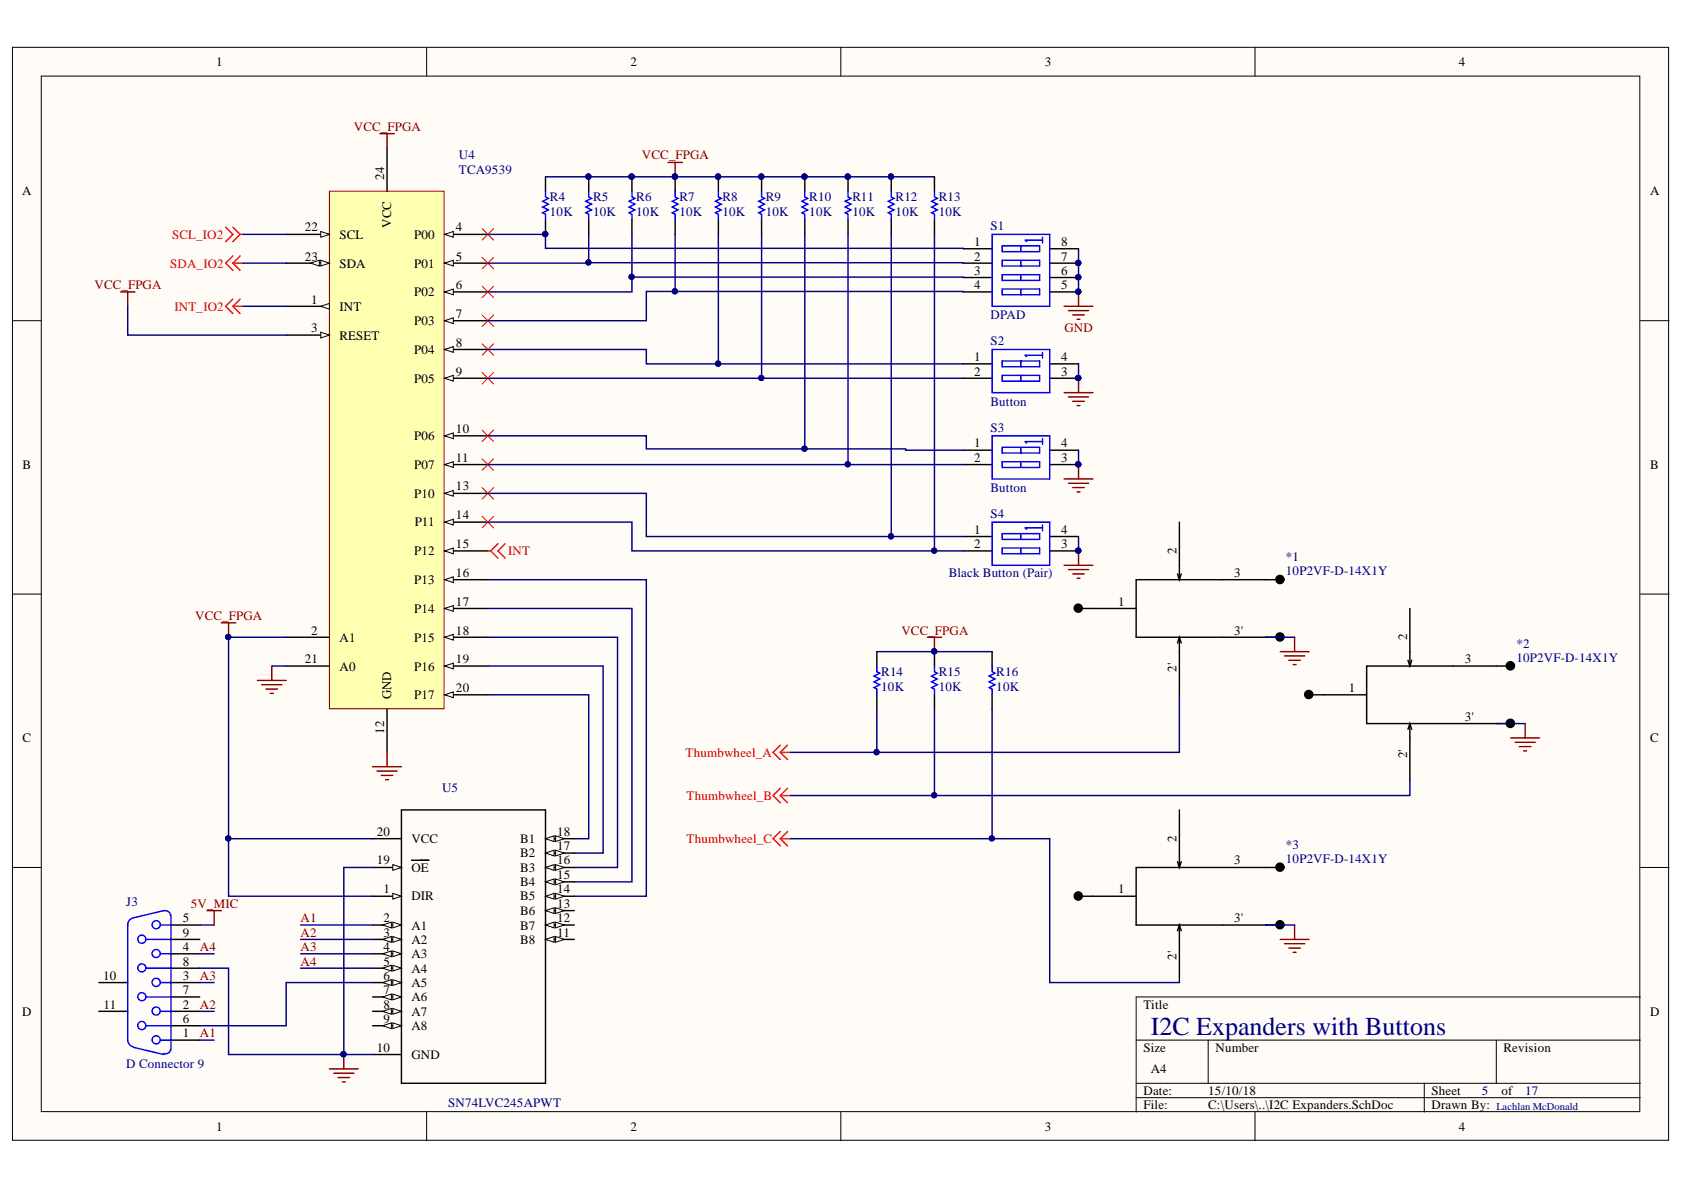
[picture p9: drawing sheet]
<svg xmlns="http://www.w3.org/2000/svg" width="297mm" height="210mm" viewBox="0 0 297 210" stroke-linecap="round" stroke-linejoin="round" font-family="sans-serif">
<defs><g id="words">
<text font-size="4.6" fill="#000080" x="203" y="182.5">I2C Expanders with Buttons</text>
<g font-size="2.3">
<text x="38.1" y="11.7">1</text>
<text x="111.2" y="11.7">2</text>
<text x="184.3" y="11.7">3</text>
<text x="257.3" y="11.7">4</text>
<text x="3.9" y="34.5">A</text>
<text x="67.7" y="31.7" transform="rotate(-90 67.7 31.7)">24</text>
<text x="291.1" y="34.5">A</text>
<text x="53.8" y="40.8">22</text>
<text x="69" y="40.2" transform="rotate(-90 69 40.2)">VCC</text>
<text x="80.4" y="40.8">4</text>
<text x="53.8" y="46">23</text>
<text x="59.9" y="47.2">SDA</text>
<text x="59.9" y="42.1">SCL</text>
<text x="73.1" y="47.2">P01</text>
<text x="73.1" y="42.1">P00</text>
<text x="80.4" y="46">5</text>
<text x="171.8" y="43.4">1</text>
<text x="171.8" y="46">2</text>
<text x="187.2" y="43.4">8</text>
<text x="187.2" y="46">7</text>
<text x="54.9" y="53.6">1</text>
<text x="73.1" y="52.3">P02</text>
<text x="80.4" y="51">6</text>
<text x="171.8" y="48.5">3</text>
<text x="171.8" y="51">4</text>
<text x="187.2" y="48.5">6</text>
<text x="187.2" y="51">5</text>
<text x="54.9" y="58.6">3</text>
<text x="59.9" y="59.9">RESET</text>
<text x="59.9" y="54.8">INT</text>
<text x="73.1" y="57.4">P03</text>
<text x="80.4" y="56.1">7</text>
<text x="73.1" y="62.4">P04</text>
<text x="80.4" y="61.2">8</text>
<text x="171.8" y="63.7">1</text>
<text x="187.2" y="63.7">4</text>
<text x="73.1" y="67.5">P05</text>
<text x="80.4" y="66.2">9</text>
<text x="171.8" y="66.2">2</text>
<text x="187.2" y="66.2">3</text>
<text x="73.1" y="77.6">P06</text>
<text x="80.4" y="76.4">10</text>
<text x="4" y="82.7">B</text>
<text x="73.1" y="82.7">P07</text>
<text x="80.4" y="81.4">11</text>
<text x="171.8" y="78.9">1</text>
<text x="171.8" y="81.4">2</text>
<text x="187.2" y="78.9">4</text>
<text x="187.2" y="81.4">3</text>
<text x="291.1" y="82.7">B</text>
<text x="73.1" y="87.8">P10</text>
<text x="80.4" y="86.5">13</text>
<text x="73.2" y="92.8">P11</text>
<text x="80.4" y="91.6">14</text>
<text x="171.8" y="94.1">1</text>
<text x="187.2" y="94.1">4</text>
<text x="73.1" y="97.9">P12</text>
<text x="80.4" y="101.7">16</text>
<text x="80.4" y="96.6">15</text>
<text x="171.8" y="96.6">2</text>
<text x="187.2" y="96.6">3</text>
<text x="207.5" y="97.7" transform="rotate(-90 207.5 97.7)">2</text>
<text x="217.7" y="101.7">3</text>
<text x="73.1" y="103">P13</text>
<text x="80.4" y="106.9">17</text>
<text x="197.2" y="106.9">1</text>
<text x="54.9" y="111.9">2</text>
<text x="59.9" y="113.2">A1</text>
<text x="73.1" y="113.2">P15</text>
<text x="73.1" y="108.1">P14</text>
<text x="80.4" y="111.9">18</text>
<text x="217.7" y="111.9">3'</text>
<text x="248.2" y="113" transform="rotate(-90 248.2 113)">2</text>
<text x="53.8" y="117">21</text>
<text x="59.9" y="118.3">A0</text>
<text x="73.1" y="118.3">P16</text>
<text x="80.4" y="117">19</text>
<text x="207.5" y="118.5" transform="rotate(-90 207.5 118.5)">2'</text>
<text x="258.4" y="117">3</text>
<text x="69" y="123.3" transform="rotate(-90 69 123.3)">GND</text>
<text x="73.1" y="123.3">P17</text>
<text x="80.4" y="122.1">20</text>
<text x="237.9" y="122.1">1</text>
<text x="4" y="130.9">C</text>
<text x="67.7" y="129.4" transform="rotate(-90 67.7 129.4)">12</text>
<text x="258.4" y="127.1">3'</text>
<text x="291.1" y="130.9">C</text>
<text x="248.2" y="133.7" transform="rotate(-90 248.2 133.7)">2'</text>
<text x="66.5" y="147.4">20</text>
<text x="72.6" y="148.7">VCC</text>
<text x="91.8" y="148.7">B1</text>
<text x="98.3" y="150">17</text>
<text x="98.3" y="147.4">18</text>
<text x="207.5" y="148.4" transform="rotate(-90 207.5 148.4)">2</text>
<text x="66.5" y="152.5">19</text>
<text x="72.6" y="153.8">OE</text>
<text x="91.8" y="153.8">B3</text>
<text x="91.8" y="151.2">B2</text>
<text x="98.3" y="155">15</text>
<text x="98.3" y="152.5">16</text>
<text x="217.7" y="152.5">3</text>
<text x="67.7" y="157.6">1</text>
<text x="72.6" y="158.8">DIR</text>
<text x="91.8" y="161.4">B6</text>
<text x="91.8" y="158.8">B5</text>
<text x="91.8" y="156.3">B4</text>
<text x="98.3" y="160.1">13</text>
<text x="98.3" y="157.6">14</text>
<text x="197.2" y="157.6">1</text>
<text x="32.2" y="167.8">4</text>
<text x="32.2" y="162.6">5</text>
<text x="32.2" y="165.2">9</text>
<text x="67.7" y="167.8">4</text>
<text x="67.7" y="165.2">3</text>
<text x="67.7" y="162.6">2</text>
<text x="72.6" y="166.5">A2</text>
<text x="72.6" y="164">A1</text>
<text x="91.8" y="166.5">B8</text>
<text x="91.8" y="164">B7</text>
<text x="98.3" y="165.2">11</text>
<text x="98.3" y="162.6">12</text>
<text x="217.7" y="162.6">3'</text>
<text x="18.2" y="172.8">10</text>
<text x="32.2" y="172.8">3</text>
<text x="32.2" y="170.3">8</text>
<text x="67.7" y="172.8">6</text>
<text x="67.7" y="170.3">5</text>
<text x="72.6" y="171.6">A4</text>
<text x="72.6" y="169">A3</text>
<text x="207.5" y="169.3" transform="rotate(-90 207.5 169.3)">2'</text>
<text x="3.9" y="179.2">D</text>
<text x="18.3" y="177.9">11</text>
<text x="32.2" y="177.9">2</text>
<text x="32.2" y="175.4">7</text>
<text x="67.7" y="177.9">8</text>
<text x="67.7" y="175.4">7</text>
<text x="72.6" y="179.2">A7</text>
<text x="72.6" y="176.6">A6</text>
<text x="72.6" y="174.1">A5</text>
<text x="201.7" y="177.9">Title</text>
<text x="291.1" y="179.2">D</text>
<text x="32.2" y="183">1</text>
<text x="32.2" y="180.5">6</text>
<text x="66.5" y="185.5">10</text>
<text x="67.7" y="180.5">9</text>
<text x="72.6" y="181.7">A8</text>
<text x="201.7" y="185.5">Size</text>
<text x="214.4" y="185.5">Number</text>
<text x="265.2" y="185.5">Revision</text>
<text x="72.6" y="186.8">GND</text>
<text x="203" y="189.3">A4</text>
<text x="201.7" y="193.1">Date:</text>
<text x="201.7" y="195.7">File:</text>
<text x="213.1" y="193.1">15/10/18</text>
<text x="213.1" y="195.7">C:\Users\..\I2C Expanders.SchDoc</text>
<text x="252.5" y="193.1">Sheet</text>
<text x="252.5" y="195.7">Drawn By:</text>
<text x="264.8" y="193.1">of</text>
<text x="38.1" y="199.5">1</text>
<text x="111.2" y="199.5">2</text>
<text x="184.3" y="199.5">3</text>
<text x="257.3" y="199.5">4</text>
</g>
<g font-size="2.3" fill="#800000">
<text x="62.4" y="23.1">VCC_FPGA</text>
<text x="113.2" y="28.1">VCC_FPGA</text>
<text x="16.7" y="51">VCC_FPGA</text>
<text x="187.7" y="58.6">GND</text>
<text x="34.4" y="109.4">VCC_FPGA</text>
<text x="159" y="111.9">VCC_FPGA</text>
<text x="33.7" y="160.1">5V_MIC</text>
<text x="35.3" y="167.8">A4</text>
<text x="53" y="162.6">A1</text>
<text x="53" y="165.2">A2</text>
<text x="53" y="167.8">A3</text>
<text x="35.3" y="172.8">A3</text>
<text x="53" y="170.3">A4</text>
<text x="35.3" y="177.9">A2</text>
<text x="35.3" y="183">A1</text>
</g>
<g font-size="2.3" fill="#000080">
<text x="80.9" y="28.1">U4</text>
<text x="80.9" y="30.7">TCA9539</text>
<text x="97" y="35.5">R4</text>
<text x="104.6" y="35.5">R5</text>
<text x="112.2" y="35.5">R6</text>
<text x="119.8" y="35.5">R7</text>
<text x="127.4" y="35.5">R8</text>
<text x="135.1" y="35.5">R9</text>
<text x="142.8" y="35.5">R10</text>
<text x="150.4" y="35.5">R11</text>
<text x="158" y="35.5">R12</text>
<text x="165.6" y="35.5">R13</text>
<text x="97" y="38">10K</text>
<text x="104.6" y="38">10K</text>
<text x="112.2" y="38">10K</text>
<text x="119.8" y="38">10K</text>
<text x="127.4" y="38">10K</text>
<text x="135.1" y="38">10K</text>
<text x="142.8" y="38">10K</text>
<text x="150.4" y="38">10K</text>
<text x="158" y="38">10K</text>
<text x="165.6" y="38">10K</text>
<text x="174.7" y="40.6">S1</text>
<text x="174.7" y="56.4">DPAD</text>
<text x="174.7" y="60.9">S2</text>
<text x="174.7" y="71.6">Button</text>
<text x="174.7" y="76.1">S3</text>
<text x="174.7" y="86.8">Button</text>
<text x="174.7" y="91.3">S4</text>
<text x="167.4" y="101.7">Black Button (Pair)</text>
<text x="226.8" y="98.9">*1</text>
<text x="226.8" y="101.5">10P2VF-D-14X1Y</text>
<text x="155.4" y="119.3">R14</text>
<text x="165.6" y="119.3">R15</text>
<text x="175.7" y="119.3">R16</text>
<text x="267.5" y="114.2">*2</text>
<text x="267.5" y="116.8">10P2VF-D-14X1Y</text>
<text x="155.4" y="121.8">10K</text>
<text x="165.6" y="121.8">10K</text>
<text x="175.7" y="121.8">10K</text>
<text x="78" y="139.6">U5</text>
<text x="226.8" y="149.7">*3</text>
<text x="226.8" y="152.2">10P2VF-D-14X1Y</text>
<text x="22.2" y="159.8">J3</text>
<text x="22.2" y="188.3">D Connector 9</text>
<text x="79.1" y="195.2">SN74LVC245APWT</text>
<text x="261.4" y="193.1">5</text>
<text x="269" y="193.1">17</text>
</g>
<g font-size="2.3" fill="#f00">
<text x="30" y="47.2">SDA_IO2</text>
<text x="30.4" y="42.1">SCL_IO2</text>
<text x="30.8" y="54.8">INT_IO2</text>
<text x="89.6" y="97.9">INT</text>
<text x="120.9" y="133.5">Thumbwheel_A</text>
<text x="121.1" y="141.1">Thumbwheel_B</text>
<text x="121.1" y="148.7">Thumbwheel_C</text>
</g>
<text font-size="1.9" fill="#000080" x="263.9" y="195.7">Lachlan McDonald</text>
</g></defs>
<g fill="#fffcf8" stroke="#000" stroke-width=".18">
<path d="M2.2 8.3h292.1v192.8h-292.1z"/>
<path d="M7.3 13.4h281.9v182.7h-281.9z"/>
</g>
<g fill="none" stroke="#000" stroke-width=".18">
<path d="M75.3 8.3v5.1M148.3 8.3v5.1M221.4 8.3v5.1M2.2 56.6h5.1M289.3 56.6h5.1M2.2 104.8h5.1M289.3 104.8h5.1M2.2 153h5.1M289.3 153h5.1M289.3 175.9h-88.9v20.3M75.3 196.2v5M148.3 196.2v5"/>
<path d="M200.4 183.5h88.9M200.4 191.1h88.9M200.4 193.6h88.9M213.1 183.5v7.6M221.4 196.2v5M251.2 191.1v5.1M263.9 183.5v7.6"/>
</g>
<path d="M58.1 33.7h20.2v91.3h-20.2z" fill="#ffffb0" stroke="#800000" stroke-width=".18"/>
<path d="M50.5 117.5h7.6M68.3 125.1v7.6M78.4 122.6h7.7" fill="none" stroke="#000" stroke-width=".25"/>
<path d="M78.4 122.6l1.6-.6v1.1z" fill="#fffcf8"/>
<path d="M78.4 122.6l1.6-.6v1.1z" fill="none" stroke="#000" stroke-width=".18"/>
<path d="M78.4 117.5h7.7" fill="none" stroke="#000" stroke-width=".25"/>
<path d="M78.4 117.5l1.6-.5v1z" fill="#fffcf8"/>
<path d="M78.4 117.5l1.6-.5v1z" fill="none" stroke="#000" stroke-width=".18"/>
<path d="M50.5 112.4h7.6M78.4 112.4h7.7" fill="none" stroke="#000" stroke-width=".25"/>
<path d="M78.4 112.4l1.6-.5v1z" fill="#fffcf8"/>
<path d="M78.4 112.4l1.6-.5v1z" fill="none" stroke="#000" stroke-width=".18"/>
<path d="M78.4 107.3h7.7" fill="none" stroke="#000" stroke-width=".25"/>
<path d="M78.4 107.3l1.6-.5v1z" fill="#fffcf8"/>
<path d="M78.4 107.3l1.6-.5v1z" fill="none" stroke="#000" stroke-width=".18"/>
<path d="M78.4 102.3h7.7" fill="none" stroke="#000" stroke-width=".25"/>
<path d="M78.4 102.3l1.6-.6v1.1z" fill="#fffcf8"/>
<path d="M78.4 102.3l1.6-.6v1.1z" fill="none" stroke="#000" stroke-width=".18"/>
<path d="M78.4 97.2h7.7" fill="none" stroke="#000" stroke-width=".25"/>
<path d="M78.4 97.2l1.6-.5v1z" fill="#fffcf8"/>
<path d="M78.4 97.2l1.6-.5v1z" fill="none" stroke="#000" stroke-width=".18"/>
<path d="M78.4 92.1h7.7" fill="none" stroke="#000" stroke-width=".25"/>
<path d="M78.4 92.1l1.6-.5v1z" fill="#fffcf8"/>
<path d="M78.4 92.1l1.6-.5v1z" fill="none" stroke="#000" stroke-width=".18"/>
<path d="M78.4 87h7.7" fill="none" stroke="#000" stroke-width=".25"/>
<path d="M78.4 87l1.6-.5v1z" fill="#fffcf8"/>
<path d="M78.4 87l1.6-.5v1z" fill="none" stroke="#000" stroke-width=".18"/>
<path d="M78.4 81.9h7.7" fill="none" stroke="#000" stroke-width=".25"/>
<path d="M78.4 81.9l1.6-.5v1.1z" fill="#fffcf8"/>
<path d="M78.4 81.9l1.6-.5v1.1z" fill="none" stroke="#000" stroke-width=".18"/>
<path d="M78.4 76.9h7.7" fill="none" stroke="#000" stroke-width=".25"/>
<path d="M78.4 76.9l1.6-.5v1z" fill="#fffcf8"/>
<path d="M78.4 76.9l1.6-.5v1z" fill="none" stroke="#000" stroke-width=".18"/>
<path d="M78.4 66.7h7.7" fill="none" stroke="#000" stroke-width=".25"/>
<path d="M78.4 66.7l1.6-.5v1z" fill="#fffcf8"/>
<path d="M78.4 66.7l1.6-.5v1z" fill="none" stroke="#000" stroke-width=".18"/>
<path d="M78.4 61.6h7.7" fill="none" stroke="#000" stroke-width=".25"/>
<path d="M78.4 61.6l1.6-.5v1.1z" fill="#fffcf8"/>
<path d="M78.4 61.6l1.6-.5v1.1z" fill="none" stroke="#000" stroke-width=".18"/>
<path d="M78.4 56.6h7.7" fill="none" stroke="#000" stroke-width=".25"/>
<path d="M78.4 56.6l1.6-.5v1z" fill="#fffcf8"/>
<path d="M78.4 56.6l1.6-.5v1z" fill="none" stroke="#000" stroke-width=".18"/>
<path d="M78.4 51.5h7.7" fill="none" stroke="#000" stroke-width=".25"/>
<path d="M78.4 51.5l1.6-.5v1z" fill="#fffcf8"/>
<path d="M78.4 51.5l1.6-.5v1z" fill="none" stroke="#000" stroke-width=".18"/>
<path d="M78.4 46.4h7.7" fill="none" stroke="#000" stroke-width=".25"/>
<path d="M78.4 46.4l1.6-.5v1z" fill="#fffcf8"/>
<path d="M78.4 46.4l1.6-.5v1z" fill="none" stroke="#000" stroke-width=".18"/>
<path d="M50.5 59.1h7.6" fill="none" stroke="#000" stroke-width=".25"/>
<path d="M56.6 58.6l1.5 .5-1.5 .5z" fill="#fffcf8"/>
<path d="M56.6 58.6l1.5 .5-1.5 .5z" fill="none" stroke="#000" stroke-width=".18"/>
<path d="M50.5 54h7.6" fill="none" stroke="#000" stroke-width=".25"/>
<path d="M56.6 54l1.5-.5v1z" fill="#fffcf8"/>
<path d="M56.6 54l1.5-.5v1z" fill="none" stroke="#000" stroke-width=".18"/>
<path d="M50.5 46.4h7.6" fill="none" stroke="#000" stroke-width=".25"/>
<path d="M56.6 45.9l1.5 .5-1.5 .5z" fill="#fffcf8"/>
<path d="M56.6 45.9l1.5 .5-1.5 .5z" fill="none" stroke="#000" stroke-width=".18"/>
<path d="M54.8 46.4l1.5-.5v1z" fill="#fffcf8"/>
<path d="M54.8 46.4l1.5-.5v1z" fill="none" stroke="#000" stroke-width=".18"/>
<path d="M50.5 41.3h7.6" fill="none" stroke="#000" stroke-width=".25"/>
<path d="M56.6 40.8l1.5 .5-1.5 .5z" fill="#fffcf8"/>
<path d="M56.6 40.8l1.5 .5-1.5 .5z" fill="none" stroke="#000" stroke-width=".18"/>
<path d="M78.4 41.3h7.7" fill="none" stroke="#000" stroke-width=".25"/>
<path d="M78.4 41.3l1.6-.5v1z" fill="#fffcf8"/>
<path d="M78.4 41.3l1.6-.5v1z" fill="none" stroke="#000" stroke-width=".18"/>
<g fill="none" stroke="#000" stroke-width=".25">
<path d="M68.3 26.1v7.6M96.2 31.2v2.5M96.2 38.8v2.5M103.8 31.2v2.5M103.8 38.8v2.5M111.5 31.2v2.5M111.5 38.8v2.5M119.1 31.2v2.5M119.1 38.8v2.5M126.7 31.2v2.5M126.7 38.8v2.5M134.3 31.2v2.5"/>
<path d="M134.3 38.8v2.5M142 31.2v2.5M142 38.8v2.5M149.6 31.2v2.5M149.6 38.8v2.5M157.2 31.2v2.5M157.2 38.8v2.5M164.8 31.2v2.5M164.8 38.8v2.5M169.9 43.9h5.1M169.9 46.4h5.1M169.9 49h5.1"/>
<path d="M169.9 51.5h5.1M185.2 43.9h5M185.2 46.4h5M185.2 49h5M185.2 51.5h5M169.9 64.2h5.1M169.9 66.7h5.1M169.9 79.4h5.1M185.2 64.2h5M185.2 66.7h5M185.2 79.4h5M169.9 81.9h5.1"/>
<path d="M169.9 94.6h5.1M169.9 97.2h5.1M185.2 81.9h5M185.2 94.6h5M185.2 97.2h5M208 92.1v10.2M154.7 114.9v2.6M164.8 114.9v2.6M175 114.9v2.6M190.2 107.3h10.2M207.7 101.2l.3 1.1 .4-1.1M207.7 113.4l.3-1 .4 1"/>
<path d="M208 112.4v10.2M225.8 102.3h-25.4v10.1h25.4M248.4 116.5l.3 1 .3-1M248.7 107.3v10.2M266.5 117.5h-25.4v10.1h25.4M154.7 122.6v2.5M164.8 122.6v2.5M175 122.6v2.5M230.9 122.6h10.2M248.4 128.6l.3-1 .3 1M248.7 127.6v10.2M70.8 142.9h25.4v48.2h-25.4z"/>
<path d="M190.2 158.1h10.2M207.7 152l.3 1 .4-1M208 142.9v10.1M225.8 153h-25.4v10.2h25.4M96.2 165.7h5.1M207.7 164.2l.3-1 .4 1M208 163.2v10.1"/>
</g>
<g fill="none" stroke="#800000" stroke-width=".25">
<path d="M67 23.6h2.5M68.3 23.6v2.5M117.8 28.7h2.6M119.1 28.7v2.5M21.3 51.5h2.5M22.5 51.5v2.5M187.7 54h5.1M188.5 54.8h3.5M189.2 55.6h2.1M190 56.3h.5M190.2 51.5v2.5M187.7 69.3h5.1"/>
<path d="M188.5 70h3.5M189.2 70.8h2.1M190 71.5h.5M190.2 66.7v2.6M187.7 84.5h5.1M187.7 99.7h5.1M188.5 85.2h3.5M189.2 86h2.1M190 86.8h.5M190.2 81.9v2.6M190.2 97.2v2.5M39 109.9h2.6"/>
<path d="M40.3 109.9v2.5M47.9 117.5v2.5M163.6 112.4h2.5M164.8 112.4v2.5M188.5 100.5h3.5M189.2 101.2h2.1M190 102h.5M225.8 114.9h5.1M226.6 115.7h3.5M227.3 116.5h2.1M228.1 117.2h.5M228.4 112.4v2.5"/>
<path d="M45.4 120h5.1M46.2 120.8h3.5M46.9 121.5h2.1M47.7 122.3h.5M65.7 135.2h5.1M66.5 136h3.5M67.3 136.8h2M68 137.5h.5M68.3 132.7v2.5M266.5 130.2h5.1M267.2 130.9h3.6M268 131.7h2"/>
<path d="M268.8 132.5h.5M269 127.6v2.6M225.8 165.7h5.1M226.6 166.5h3.5M227.3 167.2h2.1M228.1 168h.5M228.4 163.2v2.5"/>
</g>
<g fill="none" stroke="#f00" stroke-width=".25">
<path d="M39.8 40.1l1.3 1.2-1.3 1.3M41.1 40.1l1.2 1.2M41.1 46.4l1.2 1.3M41.1 45.1l-1.3 1.3 1.3 1.3M41.1 46.4h1.8M41.1 54l1.2 1.3M41.1 52.8l-1.3 1.2 1.3 1.3M41.1 54h1.8M42.3 41.3l-1.2 1.3M42.3 41.3h.6M42.3 45.1l-1.2 1.3M42.3 52.8l-1.2 1.2"/>
<path d="M86.1 97.2h.5M86.6 97.2l1.2 1.2M87.8 95.9l-1.2 1.3M89.1 95.9l-1.3 1.3 1.3 1.2M137.6 132.7l1.3 1.3M137.6 131.4l-1.2 1.3 1.2 1.3M137.6 132.7h1.8M137.6 139.1l-1.2 1.2 1.2 1.3M138.9 131.4l-1.3 1.3M138.9 139.1l-1.3 1.2M137.6 140.3l1.3 1.3M137.6 140.3h1.8"/>
<path d="M137.6 147.9l1.3 1.3M137.6 146.7l-1.2 1.2 1.2 1.3M137.6 147.9h1.8M138.9 146.7l-1.3 1.2"/>
</g>
<g fill="#000080" stroke="#000080" stroke-width=".18">
<circle cx="96.2" cy="41.3" r=".46"/>
<circle cx="111.4" cy="31.2" r=".47"/>
<circle cx="126.7" cy="31.2" r=".46"/>
<circle cx="103.8" cy="31.2" r=".46"/>
<circle cx="190.2" cy="46.4" r=".46"/>
<circle cx="190.2" cy="48.9" r=".46"/>
<circle cx="190.2" cy="51.4" r=".46"/>
<circle cx="190.2" cy="66.7" r=".46"/>
<circle cx="190.2" cy="81.9" r=".46"/>
<circle cx="134.3" cy="31.2" r=".46"/>
<circle cx="141.9" cy="31.2" r=".47"/>
<circle cx="149.5" cy="31.2" r=".46"/>
<circle cx="119" cy="31.2" r=".46"/>
<circle cx="190.2" cy="97.1" r=".46"/>
<circle cx="157.1" cy="31.2" r=".46"/>
</g>
<g fill="none" stroke="#00f" stroke-width=".25">
<path d="M96.2 33.7v1l.5 .3-1 .5 1 .5-1 .5 1 .5-1 .5 .5 .3v1M103.8 33.7v1l.6 .3-1.1 .5 1.1 .5-1.1 .5 1.1 .5-1.1 .5 .5 .3v1M111.5 33.7v1l.5 .3-1 .5 1 .5-1 .5 1 .5-1 .5 .5 .3v1M119.1 33.7v1l.5 .3-1 .5 1 .5-1 .5 1 .5-1 .5 .5 .3v1M126.7 33.7v1l.5 .3-1 .5 1 .5-1 .5 1 .5-1 .5 .5 .3v1M134.3 33.7v1l.5 .3-1 .5 1 .5-1 .5 1 .5-1 .5 .5 .3v1M142 33.7v1l.5 .3-1 .5 1 .5-1 .5 1 .5-1 .5 .5 .3v1M149.6 33.7v1l.5 .3-1 .5 1 .5-1 .5 1 .5-1 .5 .5 .3v1M157.2 33.7v1l.5 .3-1 .5 1 .5-1 .5 1 .5-1 .5 .5 .3v1M164.8 33.7v1l.5 .3-1 .5 1 .5-1 .5 1 .5-1 .5 .5 .3v1M175 41.3h10.2v12.7h-10.2zM176.8 43.4h6.6v1h-6.6z"/>
<path d="M176.8 45.9h6.6v1h-6.6zM176.8 48.4h6.6v1.1h-6.6zM176.8 51h6.6v1h-6.6zM180.1 43.4v1M180.1 45.9v1M180.1 48.4v1.1M180.1 51v1M183.9 42.4h-3.1l.3 .2M183.9 41.8v1.1M175 61.6h10.2v7.7h-10.2zM175 76.9h10.2v7.6h-10.2zM176.8 63.7h6.6v1h-6.6z"/>
<path d="M176.8 66.2h6.6v1h-6.6zM176.8 78.9h6.6v1h-6.6zM180.1 63.7v1M180.1 66.2v1M180.1 78.9v1M183.9 62.2v1M183.9 77.4v1M183.9 62.7h-3.1l.3 .2M183.9 77.9h-3.1l.3 .2M175 92.1h10.2v7.6h-10.2zM176.8 81.4h6.6v1.1h-6.6zM176.8 94.1h6.6v1h-6.6z"/>
<path d="M176.8 96.7h6.6v1h-6.6zM180.1 81.4v1.1M180.1 94.1v1M180.1 96.7v1M183.9 92.6v1M183.9 93.1h-3.1l.3 .3M154.7 117.5v1l.5 .2-1 .6 1 .5-1 .5 1 .5-1 .5 .5 .2v1.1M164.8 117.5v1l.5 .2-1 .6 1 .5-1 .5 1 .5-1 .5 .5 .2v1.1M175 117.5v1l.5 .2-1 .6 1 .5-1 .5 1 .5-1 .5 .5 .2v1.1"/>
</g>
<g fill="none" stroke="#f00" stroke-width=".18">
<path d="M85 40.3l2.1 2.1M85 45.4l2.1 2M85 50.5l2.1 2M85 55.6l2.1 2M87.1 40.3l-2.1 2.1M87.1 45.4l-2.1 2M87.1 50.5l-2.1 2M87.1 55.6l-2.1 2M85 60.6l2.1 2.1M85 65.7l2.1 2M85 75.9l2.1 2M87.1 60.6l-2.1 2.1"/>
<path d="M87.1 65.7l-2.1 2M87.1 75.9l-2.1 2M85 80.9l2.1 2.1M85 86l2.1 2M85 91.1l2.1 2M87.1 80.9l-2.1 2.1M87.1 86l-2.1 2M87.1 91.1l-2.1 2"/>
</g>
<g fill="none" stroke="#000080" stroke-width=".18">
<circle cx="40.3" cy="112.4" r=".46"/>
<circle cx="164.8" cy="114.9" r=".46"/>
</g>
<g fill="#000" stroke="#000" stroke-width=".25">
<circle cx="190.2" cy="107.3" r=".71"/>
<circle cx="225.8" cy="102.2" r=".72"/>
<circle cx="225.8" cy="112.4" r=".71"/>
<circle cx="266.4" cy="117.4" r=".72"/>
<circle cx="230.8" cy="122.5" r=".71"/>
<circle cx="266.4" cy="127.6" r=".72"/>
<circle cx="190.2" cy="158.1" r=".72"/>
<circle cx="225.8" cy="153" r=".71"/>
<circle cx="225.8" cy="163.1" r=".71"/>
</g>
<path d="M96.2 165.7l1.5-.5v1z" fill="#fffcf8"/>
<path d="M96.2 165.7l1.5-.5v1z" fill="none" stroke="#000" stroke-width=".18"/>
<path d="M98 165.2l1.5 .5-1.5 .5z" fill="#fffcf8"/>
<path d="M98 165.2l1.5 .5-1.5 .5z" fill="none" stroke="#000" stroke-width=".18"/>
<path d="M96.2 163.2h5.1" fill="none" stroke="#000" stroke-width=".25"/>
<path d="M96.2 163.2l1.5-.5v1z" fill="#fffcf8"/>
<path d="M96.2 163.2l1.5-.5v1z" fill="none" stroke="#000" stroke-width=".18"/>
<path d="M98 162.7l1.5 .5-1.5 .5z" fill="#fffcf8"/>
<path d="M98 162.7l1.5 .5-1.5 .5z" fill="none" stroke="#000" stroke-width=".18"/>
<path d="M96.2 160.6h5.1" fill="none" stroke="#000" stroke-width=".25"/>
<path d="M96.2 160.6l1.5-.5v1z" fill="#fffcf8"/>
<path d="M96.2 160.6l1.5-.5v1z" fill="none" stroke="#000" stroke-width=".18"/>
<path d="M98 160.1l1.5 .5-1.5 .5z" fill="#fffcf8"/>
<path d="M98 160.1l1.5 .5-1.5 .5z" fill="none" stroke="#000" stroke-width=".18"/>
<path d="M96.2 158.1h5.1" fill="none" stroke="#000" stroke-width=".25"/>
<path d="M96.2 158.1l1.5-.5v1z" fill="#fffcf8"/>
<path d="M96.2 158.1l1.5-.5v1z" fill="none" stroke="#000" stroke-width=".18"/>
<path d="M98 157.6l1.5 .5-1.5 .5z" fill="#fffcf8"/>
<path d="M98 157.6l1.5 .5-1.5 .5z" fill="none" stroke="#000" stroke-width=".18"/>
<path d="M96.2 155.5h5.1" fill="none" stroke="#000" stroke-width=".25"/>
<path d="M96.2 155.5l1.5-.5v1.1z" fill="#fffcf8"/>
<path d="M96.2 155.5l1.5-.5v1.1z" fill="none" stroke="#000" stroke-width=".18"/>
<path d="M98 155l1.5 .5-1.5 .6z" fill="#fffcf8"/>
<path d="M98 155l1.5 .5-1.5 .6z" fill="none" stroke="#000" stroke-width=".18"/>
<path d="M96.2 153h5.1" fill="none" stroke="#000" stroke-width=".25"/>
<path d="M96.2 153l1.5-.5v1z" fill="#fffcf8"/>
<path d="M96.2 153l1.5-.5v1z" fill="none" stroke="#000" stroke-width=".18"/>
<path d="M98 152.5l1.5 .5-1.5 .5z" fill="#fffcf8"/>
<path d="M98 152.5l1.5 .5-1.5 .5z" fill="none" stroke="#000" stroke-width=".18"/>
<path d="M96.2 150.5h5.1" fill="none" stroke="#000" stroke-width=".25"/>
<path d="M96.2 150.5l1.5-.5v1z" fill="#fffcf8"/>
<path d="M96.2 150.5l1.5-.5v1z" fill="none" stroke="#000" stroke-width=".18"/>
<path d="M98 150l1.5 .5-1.5 .5z" fill="#fffcf8"/>
<path d="M98 150l1.5 .5-1.5 .5z" fill="none" stroke="#000" stroke-width=".18"/>
<path d="M96.2 147.9h5.1" fill="none" stroke="#000" stroke-width=".25"/>
<path d="M96.2 147.9l1.5-.5v1z" fill="#fffcf8"/>
<path d="M96.2 147.9l1.5-.5v1z" fill="none" stroke="#000" stroke-width=".18"/>
<path d="M98 147.4l1.5 .5-1.5 .5z" fill="#fffcf8"/>
<path d="M98 147.4l1.5 .5-1.5 .5z" fill="none" stroke="#000" stroke-width=".18"/>
<path d="M65.7 186h5.1M65.7 180.9h5.1" fill="none" stroke="#000" stroke-width=".25"/>
<path d="M69.3 180.4l1.5 .5-1.5 .5z" fill="#fffcf8"/>
<path d="M69.3 180.4l1.5 .5-1.5 .5z" fill="none" stroke="#000" stroke-width=".18"/>
<path d="M67.5 180.9l1.5-.5v1z" fill="#fffcf8"/>
<path d="M67.5 180.9l1.5-.5v1z" fill="none" stroke="#000" stroke-width=".18"/>
<path d="M65.7 178.4h5.1" fill="none" stroke="#000" stroke-width=".25"/>
<path d="M69.3 177.9l1.5 .5-1.5 .5z" fill="#fffcf8"/>
<path d="M69.3 177.9l1.5 .5-1.5 .5z" fill="none" stroke="#000" stroke-width=".18"/>
<path d="M67.5 178.4l1.5-.5v1z" fill="#fffcf8"/>
<path d="M67.5 178.4l1.5-.5v1z" fill="none" stroke="#000" stroke-width=".18"/>
<path d="M65.7 175.9h5.1" fill="none" stroke="#000" stroke-width=".25"/>
<path d="M69.3 175.3l1.5 .6-1.5 .5z" fill="#fffcf8"/>
<path d="M69.3 175.3l1.5 .6-1.5 .5z" fill="none" stroke="#000" stroke-width=".18"/>
<path d="M67.5 175.9l1.5-.6v1.1z" fill="#fffcf8"/>
<path d="M67.5 175.9l1.5-.6v1.1z" fill="none" stroke="#000" stroke-width=".18"/>
<path d="M65.7 173.3h5.1" fill="none" stroke="#000" stroke-width=".25"/>
<path d="M69.3 172.8l1.5 .5-1.5 .5z" fill="#fffcf8"/>
<path d="M69.3 172.8l1.5 .5-1.5 .5z" fill="none" stroke="#000" stroke-width=".18"/>
<path d="M67.5 173.3l1.5-.5v1z" fill="#fffcf8"/>
<path d="M67.5 173.3l1.5-.5v1z" fill="none" stroke="#000" stroke-width=".18"/>
<path d="M65.7 170.8h5.1" fill="none" stroke="#000" stroke-width=".25"/>
<path d="M69.3 170.3l1.5 .5-1.5 .5z" fill="#fffcf8"/>
<path d="M69.3 170.3l1.5 .5-1.5 .5z" fill="none" stroke="#000" stroke-width=".18"/>
<path d="M67.5 170.8l1.5-.5v1z" fill="#fffcf8"/>
<path d="M67.5 170.8l1.5-.5v1z" fill="none" stroke="#000" stroke-width=".18"/>
<path d="M65.7 168.2h5.1" fill="none" stroke="#000" stroke-width=".25"/>
<path d="M69.3 167.7l1.5 .5-1.5 .5z" fill="#fffcf8"/>
<path d="M69.3 167.7l1.5 .5-1.5 .5z" fill="none" stroke="#000" stroke-width=".18"/>
<path d="M67.5 168.2l1.5-.5v1z" fill="#fffcf8"/>
<path d="M67.5 168.2l1.5-.5v1z" fill="none" stroke="#000" stroke-width=".18"/>
<path d="M65.7 165.7h5.1" fill="none" stroke="#000" stroke-width=".25"/>
<path d="M69.3 165.2l1.5 .5-1.5 .5z" fill="#fffcf8"/>
<path d="M69.3 165.2l1.5 .5-1.5 .5z" fill="none" stroke="#000" stroke-width=".18"/>
<path d="M67.5 165.7l1.5-.5v1z" fill="#fffcf8"/>
<path d="M67.5 165.7l1.5-.5v1z" fill="none" stroke="#000" stroke-width=".18"/>
<path d="M65.7 163.2h5.1" fill="none" stroke="#000" stroke-width=".25"/>
<path d="M69.3 162.7l1.5 .5-1.5 .5z" fill="#fffcf8"/>
<path d="M69.3 162.7l1.5 .5-1.5 .5z" fill="none" stroke="#000" stroke-width=".18"/>
<path d="M67.5 163.2l1.5-.5v1z" fill="#fffcf8"/>
<path d="M67.5 163.2l1.5-.5v1z" fill="none" stroke="#000" stroke-width=".18"/>
<path d="M65.7 158.1h5.1" fill="none" stroke="#000" stroke-width=".25"/>
<path d="M69.3 157.6l1.5 .5-1.5 .5z" fill="#fffcf8"/>
<path d="M69.3 157.6l1.5 .5-1.5 .5z" fill="none" stroke="#000" stroke-width=".18"/>
<path d="M65.7 153h5.1" fill="none" stroke="#000" stroke-width=".25"/>
<path d="M69.3 152.5l1.5 .5-1.5 .5z" fill="#fffcf8"/>
<path d="M69.3 152.5l1.5 .5-1.5 .5z" fill="none" stroke="#000" stroke-width=".18"/>
<g fill="none" stroke="#000" stroke-width=".25">
<path d="M65.7 147.9h5.1M72.6 151.7h3M17.4 178.4h5.1M17.4 173.3h5.1M30.2 178.4h5M30.2 173.3h5M30.2 168.2h5M30.2 163.2h5M30.2 175.9h5M30.2 170.8h5M30.2 165.7h5M30.2 183.5h5"/>
<path d="M30.2 180.9h5"/>
</g>
<g fill="none" stroke="#000080" stroke-width=".25">
<path d="M96.2 31.2h68.6M22.5 54v5.1h28M42.9 54h7.6M42.9 46.4h7.6M42.9 41.3h7.6M86.1 41.3h10.1v2.5l73.7 .1M103.8 46.3l-17.7 .1M103.8 41.3v5l66.1 .1M111.5 48.9v2.6h-25.4M111.5 41.3v7.6l58.4 .1M119.1 41.3v10.1M126.7 41.3v22.9"/>
<path d="M134.3 41.3v25.4M142 41.3v37.9M149.6 41.3v40.6h20.3M157.2 41.3v53.3h-43.2v-7.6h-27.9M164.8 41.3v55.9M169.9 51.5l-55.9-.1v5.2h-27.9M190.2 43.9v7.6M86.1 76.9h27.9v2.3h45.7v.2h10.2M86.1 66.7h83.8M86.1 61.6h27.9v2.6h55.9M190.2 64.2v2.5M190.2 79.4v2.5"/>
<path d="M86.1 92.1h25.4v5.1h58.4M86.1 81.9h63.5M157.2 94.6h12.7M190.2 94.6v2.6M47.9 117.5h2.6M50.5 112.4h-10.2v35.5h25.4M86.1 117.5h20.3v33h-5.1M86.1 112.4h22.8v40.6h-7.6M86.1 107.3h25.4v48.2h-10.2M86.1 102.3h27.9v55.8h-12.7M154.7 114.9h20.3M223.3 112.4h5.1"/>
<path d="M86.1 122.6h17.7v25.3h-2.5M154.7 125.1v7.6h-15.3M164.8 125.1v15.2h-25.4M175 125.1v22.8h10.2v25.4h22.8M208 122.6v10.1h-53.3M248.7 137.8v2.5h-83.9M263.9 127.6h5.1M40.3 147.9v10.2h25.4M65.7 153h-5.1v33h5.1M139.4 147.9h35.6M35.2 170.8h5.1v15.2h20.3M35.2 163.2h2.6"/>
<path d="M35.2 173.3h2.6M35.2 168.2h2.6M35.2 178.4h2.6M53 163.2h12.7M53 165.7h12.7M53 168.2h12.7M53 170.8h12.7M65.7 173.3h-15.2v7.6h-15.3M223.3 163.2h5.1M35.2 183.5h2.6"/>
</g>
<g fill="#000080" stroke="#000080" stroke-width=".18">
<circle cx="103.8" cy="46.3" r=".46"/>
<circle cx="111.4" cy="48.8" r=".46"/>
<circle cx="119" cy="51.4" r=".46"/>
<circle cx="126.7" cy="64.1" r=".46"/>
<circle cx="134.3" cy="66.7" r=".46"/>
<circle cx="141.9" cy="79.1" r=".46"/>
<circle cx="103.8" cy="31.2" r=".46"/>
<circle cx="111.4" cy="31.2" r=".47"/>
<circle cx="119" cy="31.2" r=".46"/>
<circle cx="126.7" cy="31.2" r=".46"/>
<circle cx="134.3" cy="31.2" r=".46"/>
<circle cx="141.9" cy="31.2" r=".47"/>
<circle cx="149.5" cy="31.2" r=".46"/>
<circle cx="157.1" cy="31.2" r=".46"/>
<circle cx="96.2" cy="41.3" r=".46"/>
<circle cx="149.5" cy="81.9" r=".46"/>
<circle cx="157.1" cy="94.6" r=".46"/>
<circle cx="164.8" cy="97.1" r=".46"/>
<circle cx="190.2" cy="46.4" r=".46"/>
<circle cx="190.2" cy="48.9" r=".46"/>
<circle cx="190.2" cy="51.4" r=".46"/>
<circle cx="190.2" cy="66.7" r=".46"/>
<circle cx="190.2" cy="81.9" r=".46"/>
<circle cx="190.2" cy="97.1" r=".46"/>
<circle cx="154.6" cy="132.7" r=".46"/>
<circle cx="164.8" cy="114.9" r=".46"/>
<circle cx="174.9" cy="147.9" r=".46"/>
<circle cx="164.8" cy="140.3" r=".46"/>
<circle cx="40.3" cy="147.9" r=".46"/>
<circle cx="40.3" cy="112.4" r=".46"/>
<circle cx="60.6" cy="186" r=".46"/>
</g>
<path d="M36.5 160.6h2.5M37.8 160.6v2.6M58.1 188.5h5.1M58.9 189.3h3.5M59.6 190.1h2.1M60.4 190.8h.5M60.6 186v2.5" fill="none" stroke="#800000" stroke-width=".25"/>
<g fill="none" stroke="#00f" stroke-width=".25">
<path d="M23.5 161.9a1.22 1.22 0 0 0-1 1.3v20.3a1.23 1.23 0 0 0 1 1.1M25.8 175.9h4.4M25.8 170.8h4.4M25.8 165.7h4.4M28.4 178.4h1.8M28.4 173.3h1.8M28.4 168.2h1.8M28.4 163.2h1.8M28.8 160.7l.3-.1a.88 .88 0 0 1 .9 .9M28.9 160.6l-5.4 1.3M30.2 161.4v23.8M23.5 184.7l5.4 1.3"/>
<path d="M25.8 180.9h4.4M28.4 183.5h1.8M30 185.2a.91 .91 0 0 1-1.2 .7"/>
<circle cx="25" cy="165.7" r=".72"/>
<circle cx="25" cy="170.7" r=".71"/>
<circle cx="25" cy="175.8" r=".71"/>
<circle cx="27.5" cy="173.3" r=".72"/>
<circle cx="27.6" cy="163.1" r=".72"/>
<circle cx="27.6" cy="178.3" r=".72"/>
<circle cx="27.6" cy="168.2" r=".72"/>
<circle cx="25" cy="180.9" r=".72"/>
<circle cx="27.6" cy="183.4" r=".72"/>
</g>
<use href="#words"/>
</svg>
